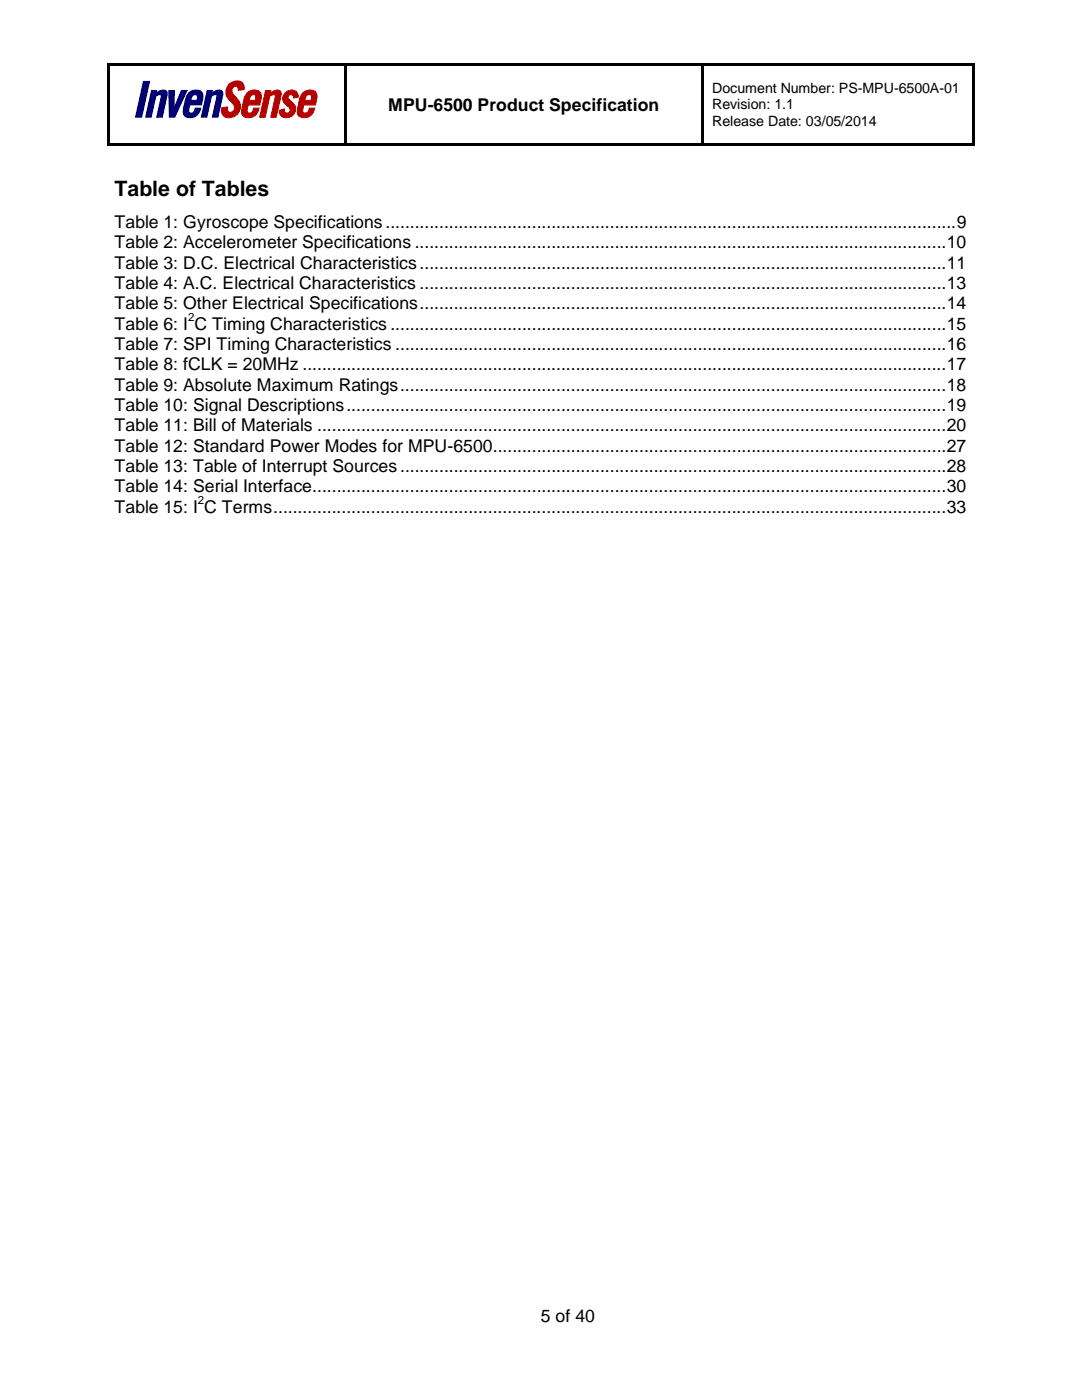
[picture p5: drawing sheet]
<svg xmlns="http://www.w3.org/2000/svg" width="216mm" height="279mm" viewBox="0 0 216 279" stroke-linecap="round" stroke-linejoin="round" font-family="sans-serif">
<defs><g id="words">
<text font-size="4.2" x="22.9" y="39.2">Table of Tables</text>
<g font-size="3.5">
<text x="77.5" y="22.1">MPU-6500 Product Specification</text>
<text x="22.9" y="45.5">Table 1: Gyroscope Specifications.....................................................................................................................9</text>
<text x="22.9" y="49.6">Table 2: Accelerometer Specifications .............................................................................................................10</text>
<text x="22.9" y="53.6">Table 3: D.C. Electrical Characteristics............................................................................................................11</text>
<text x="22.9" y="57.7">Table 4: A.C. Electrical Characteristics ............................................................................................................13</text>
<text x="22.9" y="61.8">Table 5: Other Electrical Specifications............................................................................................................14</text>
<text x="22.9" y="65.8">Table 6: I C Timing Characteristics ..................................................................................................................15</text>
<text x="22.9" y="69.8">Table 7: SPI Timing Characteristics .................................................................................................................16</text>
<text x="22.9" y="73.9">Table 8: fCLK = 20MHz ....................................................................................................................................17</text>
<text x="22.9" y="78">Table 9: Absolute Maximum Ratings................................................................................................................18</text>
<text x="22.9" y="82">Table 10: Signal Descriptions...........................................................................................................................19</text>
<text x="22.9" y="86.1">Table 11: Bill of Materials .................................................................................................................................20</text>
<text x="22.9" y="90.1">Table 12: Standard Power Modes for MPU-6500.............................................................................................27</text>
<text x="22.9" y="94.2">Table 13: Table of Interrupt Sources................................................................................................................28</text>
<text x="22.9" y="98.3">Table 14: Serial Interface..................................................................................................................................30</text>
<text x="22.9" y="102.3">Table 15: I C Terms..........................................................................................................................................33</text>
<text x="107.9" y="263.8">5 of 40</text>
</g>
<g font-size="2.8">
<text x="142.1" y="18.6">Document Number: PS-MPU-6500A-01</text>
<text x="142.1" y="21.8">Revision: 1.1</text>
<text x="142.1" y="25.1">Release Date: 03/05/2014</text>
</g>
<g font-size="2.3">
<text x="37.5" y="64">2</text>
<text x="39.5" y="100.5">2</text>
</g>
</g></defs>
<g fill="#000">
<path d="M21.4 12.7h.5v.6h-.5z" fill-rule="evenodd"/>
<path d="M21.4 12.7h.5v.5h-.5z" fill-rule="evenodd"/>
<path d="M21.9 12.7h46.8v.5h-46.8z" fill-rule="evenodd"/>
<path d="M68.7 12.7h.5v.5h-.5z" fill-rule="evenodd"/>
<path d="M69.2 12.7h70.8v.5h-70.8z" fill-rule="evenodd"/>
<path d="M140 12.7h.5v.5h-.5z" fill-rule="evenodd"/>
<path d="M140.5 12.7h53.5v.5h-53.5z" fill-rule="evenodd"/>
<path d="M194 12.7h.5v.6h-.5z" fill-rule="evenodd"/>
<path d="M194 12.7h.5v.5h-.5z" fill-rule="evenodd"/>
<path d="M21.4 13.3h.5v15.3h-.5z" fill-rule="evenodd"/>
<path d="M21.4 28.6h.5v.5h-.5z" fill-rule="evenodd"/>
<path d="M21.4 28.6h.5v.5h-.5z" fill-rule="evenodd"/>
<path d="M21.9 28.6h46.8v.5h-46.8z" fill-rule="evenodd"/>
<path d="M68.7 13.3h.5v15.3h-.5z" fill-rule="evenodd"/>
<path d="M68.7 28.6h.5v.5h-.5z" fill-rule="evenodd"/>
<path d="M69.2 28.6h70.8v.5h-70.8z" fill-rule="evenodd"/>
<path d="M140 13.3h.5v15.3h-.5z" fill-rule="evenodd"/>
<path d="M140 28.6h.5v.5h-.5z" fill-rule="evenodd"/>
<path d="M140.5 28.6h53.5v.5h-53.5z" fill-rule="evenodd"/>
<path d="M194 13.3h.5v15.3h-.5z" fill-rule="evenodd"/>
<path d="M194 28.6h.5v.5h-.5z" fill-rule="evenodd"/>
<path d="M194 28.6h.5v.5h-.5z" fill-rule="evenodd"/>
</g>
<path d="M68.7 13.2l.5 .1zM140 13.2l.5 .1z" fill="#000"/>
<path d="M28.6 16.2h1.2l-1.5 7.2h-1.3z" fill="#000073"/>
<path d="M28.6 16.2h1.2l-1.5 7.2h-1.3z" fill="none" stroke="#000073" stroke-width=".2"/>
<path d="M30.2 18.1h1.1l-.1 .5a1.57 1.57 0 0 1 2.1-.3v.8l-.9 4.3h-1.1l.9-4.1a.46 .46 0 0 0-.4-.5 .46 .46 0 0 0-.5 .3l-.2 .1-.9 4.2h-1.1z" fill="#000073"/>
<path d="M30.2 18.1h1.1l-.1 .5a1.57 1.57 0 0 1 2.1-.3v.8l-.9 4.3h-1.1l.9-4.1a.46 .46 0 0 0-.4-.5 .46 .46 0 0 0-.5 .3l-.2 .1-.9 4.2h-1.1z" fill="none" stroke="#000073" stroke-width=".2"/>
<path d="M33.7 18.1h1.1l-.1 3.5 1.5-3.5h1.1l-2.4 5.3h-1.1z" fill="#000073"/>
<path d="M33.7 18.1h1.1l-.1 3.5 1.5-3.5h1.1l-2.4 5.3h-1.1z" fill="none" stroke="#000073" stroke-width=".2"/>
<path d="M37.7 18.5a1.74 1.74 0 0 1 2.7 .2l.1 1-.3 1.2h-2.3l-.2 .8a.61 .61 0 0 0 .4 .9 .61 .61 0 0 0 .7-.6l.1-.4h1.2a1.99 1.99 0 0 1-1.3 1.7 1.99 1.99 0 0 1-2.1-.4l-.1-.6v-.8l.6-2.2zM38.4 19.1l-.3 .9h1.2l.1-.2a.57 .57 0 0 0-.2-.8 .57 .57 0 0 0-.8 .1z" fill="#000073"/>
<path d="M37.7 18.5a1.74 1.74 0 0 1 2.7 .2l.1 1-.3 1.2h-2.3l-.2 .8a.61 .61 0 0 0 .4 .9 .61 .61 0 0 0 .7-.6l.1-.4h1.2a1.99 1.99 0 0 1-1.3 1.7 1.99 1.99 0 0 1-2.1-.4l-.1-.6v-.8l.6-2.2zM38.4 19.1a.57 .57 0 0 1 .8-.1 .57 .57 0 0 1 .2 .8l-.1 .2h-1.2z" fill="none" stroke="#000073" stroke-width=".2"/>
<path d="M41.3 18.1h1.1l-.1 .5a1.56 1.56 0 0 1 2.1-.3l.1 .5-1 4.6h-1.1l.9-4.1v-.3l-.3-.1-.8 .3-.9 4.2h-1.1z" fill="#000073"/>
<path d="M41.3 18.1h1.1l-.1 .5a1.56 1.56 0 0 1 2.1-.3l.1 .5-1 4.6h-1.1l.9-4.1v-.3l-.3-.1-.8 .3-.9 4.2h-1.1z" fill="none" stroke="#000073" stroke-width=".2"/>
<path d="M45.8 16.7a1.86 1.86 0 0 1 2.8 .1l.1 1.1-1.2 .1a.64 .64 0 0 0-.5-.8 .64 .64 0 0 0-.7 .7 2.73 2.73 0 0 0 1.1 1.9 2.18 2.18 0 0 1 0 3 2.18 2.18 0 0 1-2.9 .2l-.3-.7v-.8l1.2-.2a.74 .74 0 0 0 .6 1.1 .74 .74 0 0 0 .8-.9 5.8 5.8 0 0 0-1.5-2.2 2.21 2.21 0 0 1 .5-2.6z" fill="#b50000"/>
<path d="M45.8 16.7a1.86 1.86 0 0 1 2.8 .1l.1 1.1-1.2 .1a.64 .64 0 0 0-.5-.8 .64 .64 0 0 0-.7 .7 2.73 2.73 0 0 0 1.1 1.9 2.18 2.18 0 0 1 0 3 2.18 2.18 0 0 1-2.9 .2l-.3-.7v-.8l1.2-.2a.74 .74 0 0 0 .6 1.1 .74 .74 0 0 0 .8-.9 5.8 5.8 0 0 0-1.5-2.2 2.21 2.21 0 0 1 .5-2.6z" fill="none" stroke="#b50000" stroke-width=".2"/>
<path d="M49.3 18.5a1.74 1.74 0 0 1 2.8 .2v1l-.3 1.2h-2.3l-.1 .8a.61 .61 0 0 0 .3 .9 .61 .61 0 0 0 .8-.6l.1-.4h1.1a1.99 1.99 0 0 1-1.2 1.7 1.99 1.99 0 0 1-2.1-.4l-.2-.6 .1-.8 .5-2.2zM50.1 19.1l-.4 .9h1.2l.1-.2a.57 .57 0 0 0-.1-.8 .57 .57 0 0 0-.8 .1z" fill="#b50000"/>
<path d="M49.3 18.5a1.74 1.74 0 0 1 2.8 .2v1l-.3 1.2h-2.3l-.1 .8a.61 .61 0 0 0 .3 .9 .61 .61 0 0 0 .8-.6l.1-.4h1.1a1.99 1.99 0 0 1-1.2 1.7 1.99 1.99 0 0 1-2.1-.4l-.2-.6 .1-.8 .5-2.2zM50.1 19.1a.57 .57 0 0 1 .8-.1 .57 .57 0 0 1 .1 .8l-.1 .2h-1.2z" fill="none" stroke="#b50000" stroke-width=".2"/>
<path d="M53 18.1h1l-.1 .5a1.57 1.57 0 0 1 2.1-.3l.1 .8-1 4.3h-1.1l.9-4.1a.46 .46 0 0 0-.3-.5 .46 .46 0 0 0-.5 .3l-.3 .1-.9 4.2h-1.1z" fill="#b50000"/>
<path d="M53 18.1h1l-.1 .5a1.57 1.57 0 0 1 2.1-.3l.1 .8-1 4.3h-1.1l.9-4.1a.46 .46 0 0 0-.3-.5 .46 .46 0 0 0-.5 .3l-.3 .1-.9 4.2h-1.1z" fill="none" stroke="#b50000" stroke-width=".2"/>
<path d="M56.9 18.6a1.47 1.47 0 0 1 1.5-.6 1.47 1.47 0 0 1 1.1 1.1v.3l-.9 .1a.57 .57 0 0 0-.5-.6 .57 .57 0 0 0-.6 .4 .57 .57 0 0 0 .3 .7l.2 .1a1.76 1.76 0 0 1 .6 2.7 1.76 1.76 0 0 1-2.7 0l-.2-.8 1.1-.3a.62 .62 0 0 0 .3 .8 .62 .62 0 0 0 .8-.3 .62 .62 0 0 0-.3-.8l-.3-.3a1.58 1.58 0 0 1-.4-2.5z" fill="#b50000"/>
<path d="M56.9 18.6a1.47 1.47 0 0 1 1.5-.6 1.47 1.47 0 0 1 1.1 1.1v.3l-.9 .1a.57 .57 0 0 0-.5-.6 .57 .57 0 0 0-.6 .4 .57 .57 0 0 0 .3 .7l.2 .1a1.75 1.75 0 0 1 .6 2.7 1.75 1.75 0 0 1-2.7 0l-.2-.8 1.1-.3a.62 .62 0 0 0 .3 .8 .62 .62 0 0 0 .8-.3 .62 .62 0 0 0-.3-.8l-.3-.3a1.58 1.58 0 0 1-.4-2.5z" fill="none" stroke="#b50000" stroke-width=".2"/>
<path d="M60.4 18.5a1.72 1.72 0 0 1 2.8 .2l.1 .7-.4 1.5h-2.3l-.1 .8a.61 .61 0 0 0 .3 .9 .61 .61 0 0 0 .8-.6l.1-.4h1.1a1.99 1.99 0 0 1-1.2 1.7 1.99 1.99 0 0 1-2.1-.4l-.2-.8 .4-2.1 .4-1zM61.2 19.1l-.4 .9h1.2l.1-.2a.57 .57 0 0 0-.1-.8 .57 .57 0 0 0-.8 .1z" fill="#b50000"/>
<path d="M60.4 18.5a1.72 1.72 0 0 1 2.8 .2l.1 .7-.4 1.5h-2.3l-.1 .8a.61 .61 0 0 0 .3 .9 .61 .61 0 0 0 .8-.6l.1-.4h1.1a1.99 1.99 0 0 1-1.2 1.7 1.99 1.99 0 0 1-2.1-.4l-.2-.8 .4-2.1 .4-1zM61.2 19.1a.57 .57 0 0 1 .8-.1 .57 .57 0 0 1 .1 .8l-.1 .2h-1.2z" fill="none" stroke="#b50000" stroke-width=".2"/>
<use href="#words"/>
</svg>
